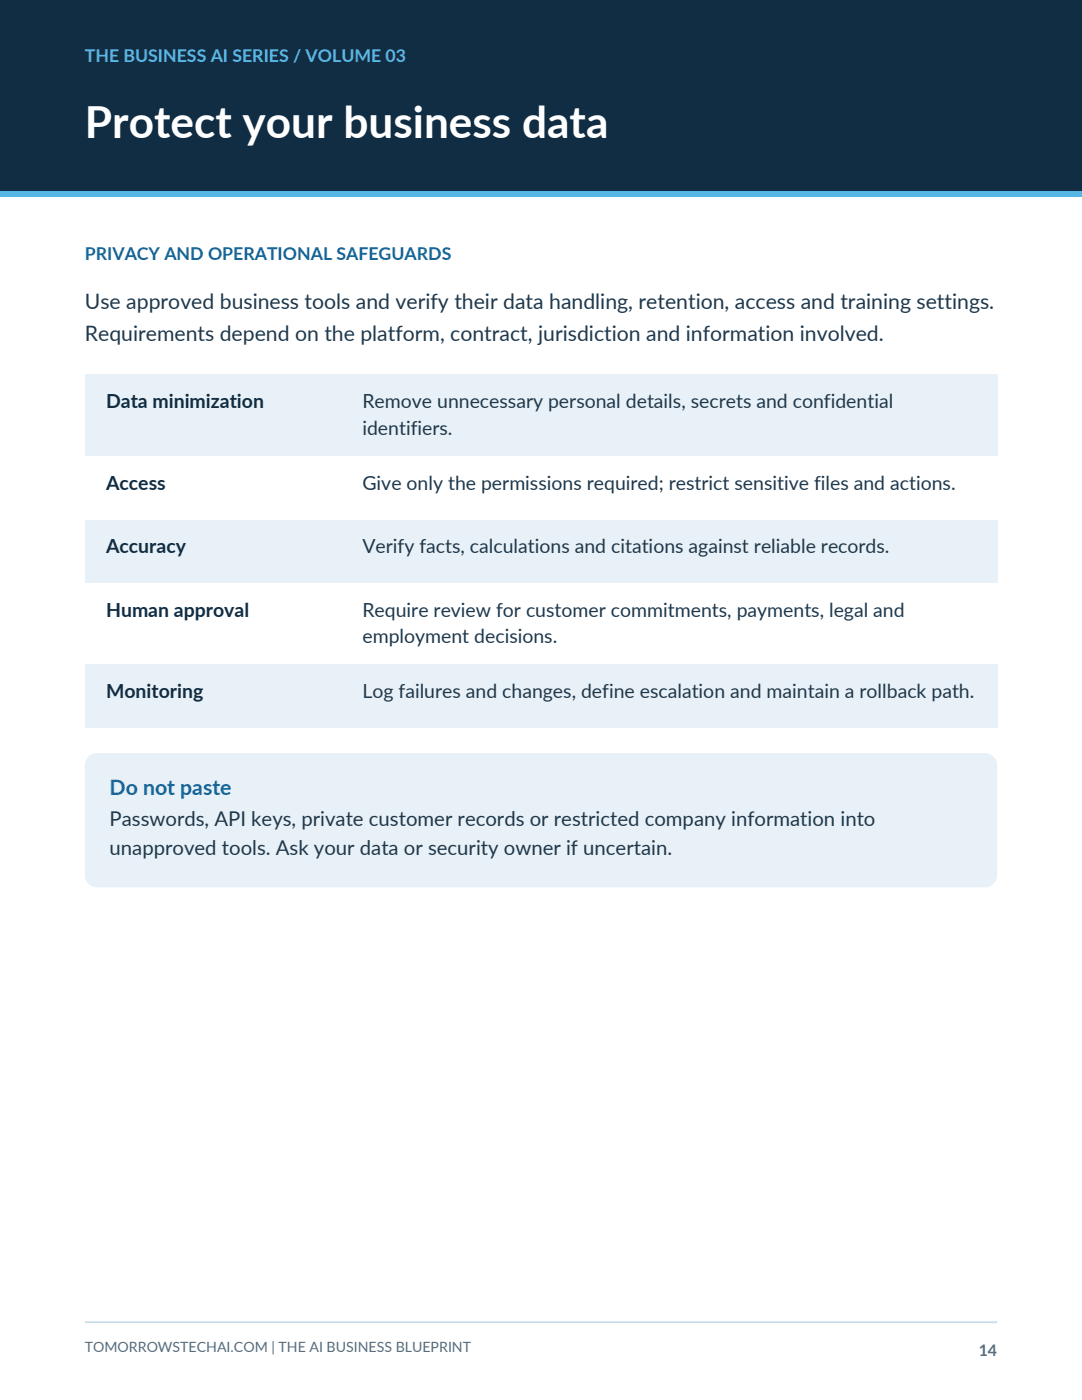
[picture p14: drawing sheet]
<svg xmlns="http://www.w3.org/2000/svg" width="216mm" height="279mm" viewBox="0 0 216 279" stroke-linecap="round" stroke-linejoin="round" font-family="sans-serif">
<defs><g id="words">
<text font-size="8.8" fill="#fff" x="16.9" y="27.5">Protect your business data</text>
<g font-size="4.2" fill="#20384b">
<text x="16.9" y="61.7">Use approved business tools and verify their data handling, retention, access and training settings.</text>
<text x="16.9" y="68.1">Requirements depend on the platform, contract, jurisdiction and information involved.</text>
</g>
<text font-size="4.2" fill="#17669b" x="21.9" y="158.8">Do not paste</text>
<g font-size="4.1" fill="#20384b">
<text x="21.9" y="164.9">Passwords, API keys, private customer records or restricted company information into</text>
<text x="21.9" y="170.6">unapproved tools. Ask your data or security owner if uncertain.</text>
</g>
<g font-size="3.9" fill="#102d44">
<text x="21.2" y="81.5">Data minimization</text>
<text x="21.2" y="97.7">Access</text>
<text x="21.2" y="110.4">Accuracy</text>
<text x="21.2" y="123.1">Human approval</text>
<text x="21.2" y="139.3">Monitoring</text>
</g>
<g font-size="3.9" fill="#20384b">
<text x="72.3" y="81.5">Remove unnecessary personal details, secrets and confidential</text>
<text x="72.3" y="86.8">identifiers.</text>
<text x="72.3" y="97.7">Give only the permissions required; restrict sensitive files and actions.</text>
<text x="72.3" y="110.4">Verify facts, calculations and citations against reliable records.</text>
<text x="72.3" y="123.1">Require review for customer commitments, payments, legal and</text>
<text x="72.3" y="128.4">employment decisions.</text>
<text x="72.3" y="139.3">Log failures and changes, define escalation and maintain a rollback path.</text>
</g>
<text font-size="3.5" fill="#56b7e6" x="16.9" y="12.3">THE BUSINESS AI SERIES / VOLUME 03</text>
<text font-size="3.5" fill="#17669b" x="16.9" y="51.9">PRIVACY AND OPERATIONAL SAFEGUARDS</text>
<text font-size="3.2" fill="#536b80" x="195.3" y="270.6">14</text>
<text font-size="2.8" fill="#536b80" x="16.9" y="269.9">TOMORROWSTECHAI.COM | THE AI BUSINESS BLUEPRINT</text>
</g></defs>
<path d="M0 0h215.9v38.8h-215.9z" fill-rule="evenodd" fill="#102d44"/>
<path d="M0 38.1h215.9v1.1h-215.9z" fill-rule="evenodd" fill="#56b7e6"/>
<path d="M16.9 74.8h182.1v16.2h-182.1z" fill-rule="evenodd" fill="#e8f1f7"/>
<path d="M16.9 91h182.1v12.7h-182.1z" fill-rule="evenodd" fill="#fff"/>
<path d="M16.9 103.7h182.1v12.7h-182.1z" fill-rule="evenodd" fill="#e8f1f7"/>
<path d="M16.9 116.4h182.1v16.2h-182.1z" fill-rule="evenodd" fill="#fff"/>
<g fill="#e8f1f7">
<path d="M16.9 132.6h182.1v12.7h-182.1z" fill-rule="evenodd"/>
<path d="M17.9 150.8l.9-.5h.6h177.1a2.47 2.47 0 0 1 2.5 2.5v21.8a2.47 2.47 0 0 1-2.5 2.5h-177.1a2.47 2.47 0 0 1-2.5-2.5v-21.8a2.46 2.46 0 0 1 1-2z" fill-rule="evenodd"/>
</g>
<path d="M16.9 263.9h182.1" fill="none" stroke="#c8dce9" stroke-width=".35"/>
<use href="#words"/>
</svg>
